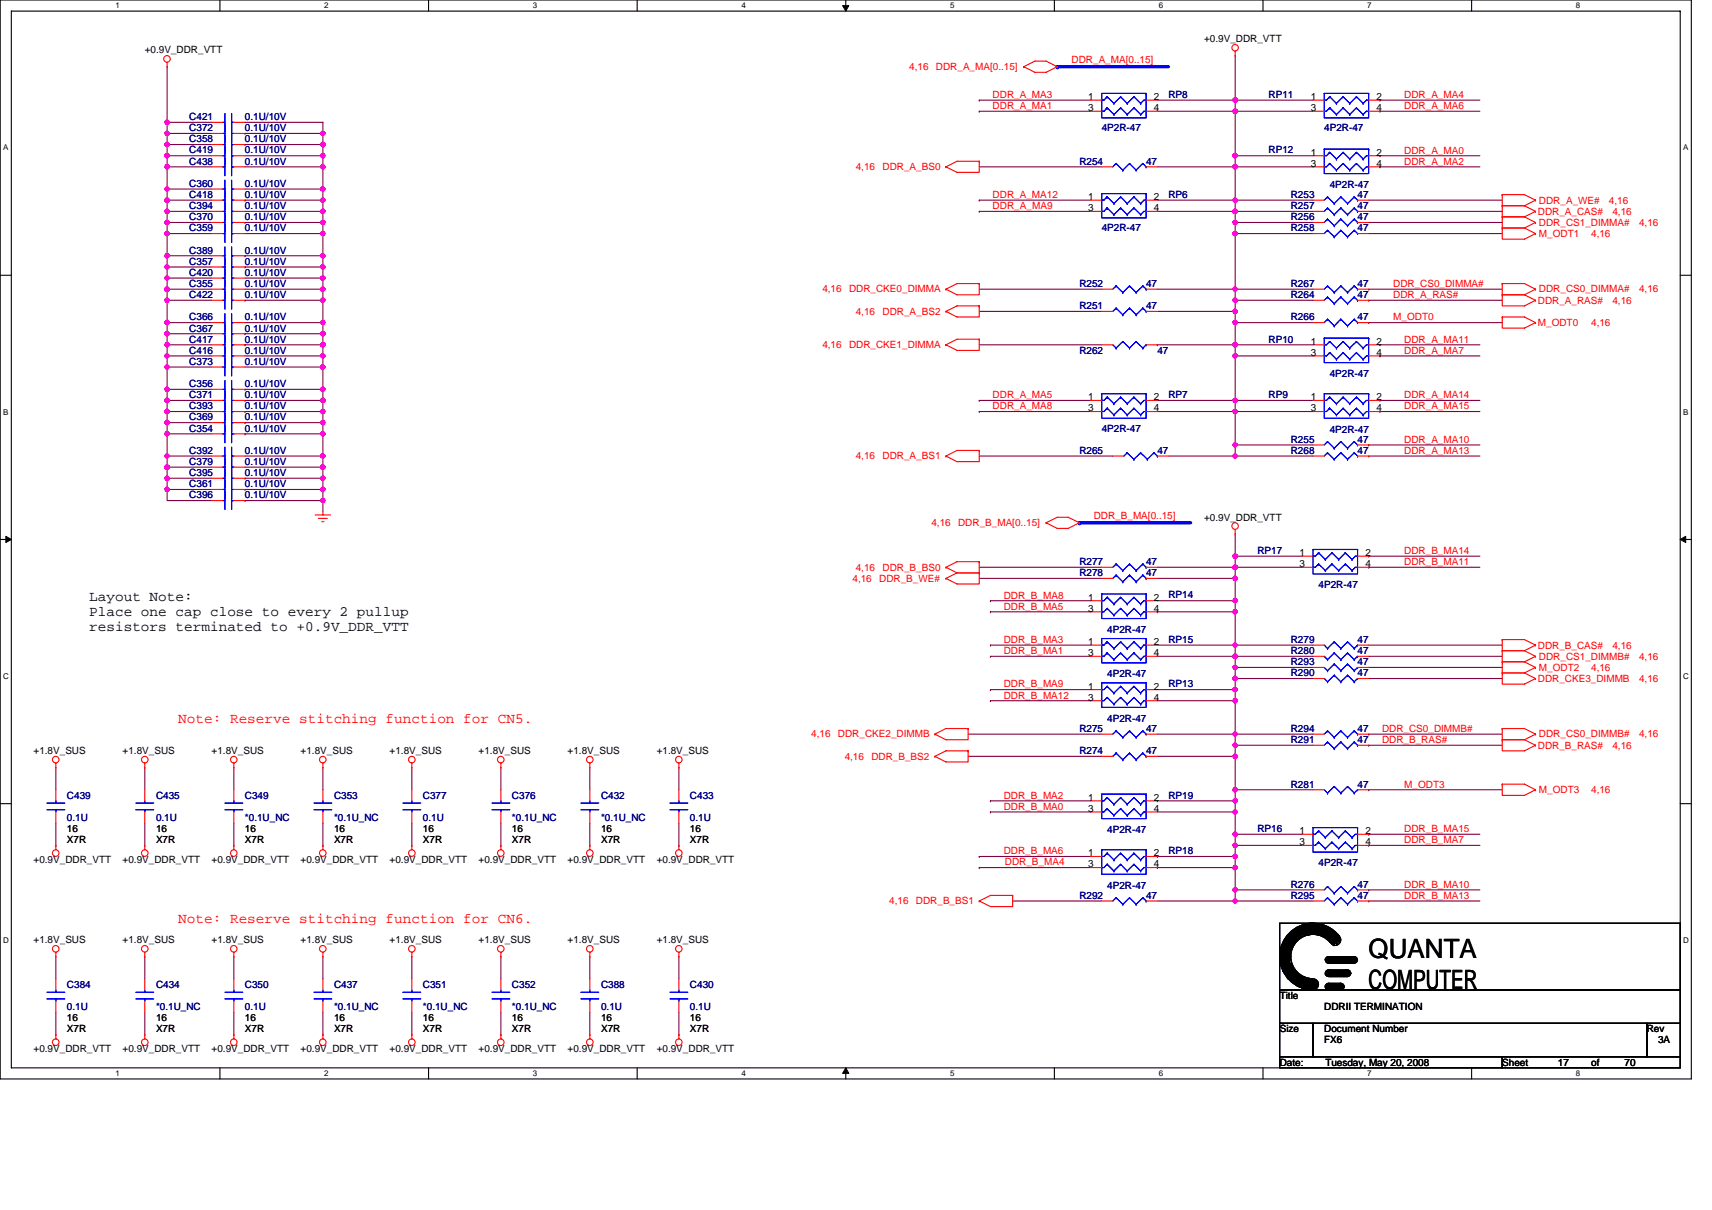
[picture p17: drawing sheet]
<svg xmlns="http://www.w3.org/2000/svg" width="297mm" height="210mm" viewBox="0 0 297 210" stroke-linecap="round" stroke-linejoin="round" font-family="sans-serif">
<defs><g id="words">
<g font-size="4.6">
<text x="237.5" y="166.3">QUANTA</text>
<text x="237.5" y="171.6">COMPUTER</text>
</g>
<g font-size="2.5">
<text x="15.5" y="104.3">Layout Note:</text>
<text x="15.5" y="106.9">Place one cap close to every 2 pullup</text>
<text x="15.5" y="109.6">resistors terminated to +0.9V_DDR_VTT</text>
</g>
<g font-size="2.5" fill="#f00">
<text x="30.9" y="125.5">Note: Reserve stitching function for CN5.</text>
<text x="30.9" y="160.3">Note: Reserve stitching function for CN6.</text>
</g>
<g font-size="1.7">
<text x="25.1" y="9.3">+0.9V_DDR_VTT</text>
<text x="208.9" y="7.3">+0.9V_DDR_VTT</text>
<text x="188.8" y="17.4">1</text>
<text x="200.2" y="17.4">2</text>
<text x="227.4" y="17.4">1</text>
<text x="238.8" y="17.4">2</text>
<text x="188.8" y="19.3">3</text>
<text x="200.2" y="19.3">4</text>
<text x="227.4" y="19.3">3</text>
<text x="238.8" y="19.3">4</text>
<text x="227.4" y="27">1</text>
<text x="227.4" y="28.9">3</text>
<text x="238.8" y="27">2</text>
<text x="238.8" y="28.9">4</text>
<text x="188.8" y="34.7">1</text>
<text x="200.2" y="34.7">2</text>
<text x="188.8" y="36.7">3</text>
<text x="200.2" y="36.7">4</text>
<text x="227.4" y="59.8">1</text>
<text x="238.8" y="59.8">2</text>
<text x="227.4" y="61.7">3</text>
<text x="238.8" y="61.7">4</text>
<text x="188.8" y="69.5">1</text>
<text x="188.8" y="71.4">3</text>
<text x="200.2" y="69.5">2</text>
<text x="200.2" y="71.4">4</text>
<text x="227.4" y="69.5">1</text>
<text x="227.4" y="71.4">3</text>
<text x="238.8" y="69.5">2</text>
<text x="238.8" y="71.4">4</text>
<text x="208.9" y="90.3">+0.9V_DDR_VTT</text>
<text x="225.5" y="96.5">1</text>
<text x="225.5" y="98.4">3</text>
<text x="236.9" y="96.5">2</text>
<text x="236.9" y="98.4">4</text>
<text x="188.8" y="104.2">1</text>
<text x="188.8" y="106.2">3</text>
<text x="200.2" y="104.2">2</text>
<text x="200.2" y="106.2">4</text>
<text x="188.8" y="111.9">1</text>
<text x="188.8" y="113.9">3</text>
<text x="200.2" y="111.9">2</text>
<text x="200.2" y="113.9">4</text>
<text x="188.8" y="119.7">1</text>
<text x="200.2" y="119.7">2</text>
<text x="188.8" y="121.6">3</text>
<text x="200.2" y="121.6">4</text>
<text x="5.8" y="130.9">+1.8V_SUS</text>
<text x="21.3" y="130.9">+1.8V_SUS</text>
<text x="36.7" y="130.9">+1.8V_SUS</text>
<text x="52.2" y="130.9">+1.8V_SUS</text>
<text x="67.6" y="130.9">+1.8V_SUS</text>
<text x="83" y="130.9">+1.8V_SUS</text>
<text x="98.5" y="130.9">+1.8V_SUS</text>
<text x="113.9" y="130.9">+1.8V_SUS</text>
<text x="188.8" y="139">1</text>
<text x="188.8" y="140.9">3</text>
<text x="200.2" y="139">2</text>
<text x="200.2" y="140.9">4</text>
<text x="5.8" y="149.8">+0.9V_DDR_VTT</text>
<text x="11.6" y="144.4">16</text>
<text x="11.6" y="146.3">X7R</text>
<text x="21.3" y="149.8">+0.9V_DDR_VTT</text>
<text x="27.1" y="144.4">16</text>
<text x="27.1" y="146.3">X7R</text>
<text x="36.7" y="149.8">+0.9V_DDR_VTT</text>
<text x="42.5" y="144.4">16</text>
<text x="42.5" y="146.3">X7R</text>
<text x="52.2" y="149.8">+0.9V_DDR_VTT</text>
<text x="58" y="144.4">16</text>
<text x="58" y="146.3">X7R</text>
<text x="67.6" y="149.8">+0.9V_DDR_VTT</text>
<text x="73.4" y="144.4">16</text>
<text x="73.4" y="146.3">X7R</text>
<text x="83" y="149.8">+0.9V_DDR_VTT</text>
<text x="88.8" y="144.4">16</text>
<text x="88.8" y="146.3">X7R</text>
<text x="98.5" y="149.8">+0.9V_DDR_VTT</text>
<text x="104.3" y="144.4">16</text>
<text x="104.3" y="146.3">X7R</text>
<text x="113.9" y="149.8">+0.9V_DDR_VTT</text>
<text x="119.7" y="144.4">16</text>
<text x="119.7" y="146.3">X7R</text>
<text x="188.8" y="148.6">1</text>
<text x="200.2" y="148.6">2</text>
<text x="225.5" y="144.8">1</text>
<text x="225.5" y="146.7">3</text>
<text x="236.9" y="144.8">2</text>
<text x="236.9" y="146.7">4</text>
<text x="188.8" y="150.5">3</text>
<text x="200.2" y="150.5">4</text>
<text x="5.8" y="163.7">+1.8V_SUS</text>
<text x="21.3" y="163.7">+1.8V_SUS</text>
<text x="36.7" y="163.7">+1.8V_SUS</text>
<text x="52.2" y="163.7">+1.8V_SUS</text>
<text x="67.6" y="163.7">+1.8V_SUS</text>
<text x="83" y="163.7">+1.8V_SUS</text>
<text x="98.5" y="163.7">+1.8V_SUS</text>
<text x="113.9" y="163.7">+1.8V_SUS</text>
<text x="222" y="173.4">Title</text>
<text x="11.6" y="177.2">16</text>
<text x="11.6" y="179.1">X7R</text>
<text x="27.1" y="177.2">16</text>
<text x="27.1" y="179.1">X7R</text>
<text x="42.5" y="177.2">16</text>
<text x="42.5" y="179.1">X7R</text>
<text x="58" y="177.2">16</text>
<text x="58" y="179.1">X7R</text>
<text x="73.4" y="177.2">16</text>
<text x="73.4" y="179.1">X7R</text>
<text x="88.8" y="177.2">16</text>
<text x="88.8" y="179.1">X7R</text>
<text x="104.3" y="177.2">16</text>
<text x="104.3" y="179.1">X7R</text>
<text x="119.7" y="177.2">16</text>
<text x="119.7" y="179.1">X7R</text>
<text x="222" y="179.1">Size</text>
<text x="229.8" y="179.1">Document Number</text>
<text x="229.8" y="175.3">DDRII TERMINATION</text>
<text x="285.7" y="179.1">Rev</text>
<text x="5.8" y="182.6">+0.9V_DDR_VTT</text>
<text x="21.3" y="182.6">+0.9V_DDR_VTT</text>
<text x="36.7" y="182.6">+0.9V_DDR_VTT</text>
<text x="52.2" y="182.6">+0.9V_DDR_VTT</text>
<text x="67.6" y="182.6">+0.9V_DDR_VTT</text>
<text x="83" y="182.6">+0.9V_DDR_VTT</text>
<text x="98.5" y="182.6">+0.9V_DDR_VTT</text>
<text x="113.9" y="182.6">+0.9V_DDR_VTT</text>
<text x="222" y="184.9">Date:</text>
<text x="229.8" y="181.1">FX6</text>
<text x="230" y="184.9">Tuesday, May 20, 2008</text>
<text x="260.6" y="184.9">Sheet</text>
<text x="270.3" y="184.9">17</text>
<text x="276.1" y="184.9">of</text>
<text x="281.9" y="184.9">70</text>
<text x="287.7" y="181.1">3A</text>
</g>
<g font-size="1.7" fill="#f00">
<text x="185.9" y="11">DDR_A_MA[0..15]</text>
<text x="157.8" y="12.1">4,16</text>
<text x="162.4" y="12.1">DDR_A_MA[0..15]</text>
<text x="172.2" y="17">DDR_A_MA3</text>
<text x="243.6" y="17">DDR_A_MA4</text>
<text x="172.2" y="18.9">DDR_A_MA1</text>
<text x="243.6" y="18.9">DDR_A_MA6</text>
<text x="148.5" y="29.5">4,16</text>
<text x="153.1" y="29.5">DDR_A_BS0</text>
<text x="243.6" y="28.6">DDR_A_MA2</text>
<text x="243.6" y="26.6">DDR_A_MA0</text>
<text x="172.2" y="34.4">DDR_A_MA12</text>
<text x="267" y="35.3">DDR_A_WE#</text>
<text x="279.2" y="35.3">4,16</text>
<text x="172.2" y="36.3">DDR_A_MA9</text>
<text x="266.8" y="37.3">DDR_A_CAS#</text>
<text x="267" y="39.2">DDR_CS1_DIMMA#</text>
<text x="267" y="41.1">M_ODT1</text>
<text x="276.1" y="41.1">4,16</text>
<text x="279.8" y="37.3">4,16</text>
<text x="284.4" y="39.2">4,16</text>
<text x="142.7" y="50.8">4,16</text>
<text x="147.3" y="50.8">DDR_CKE0_DIMMA</text>
<text x="241.7" y="49.8">DDR_CS0_DIMMA#</text>
<text x="241.7" y="51.7">DDR_A_RAS#</text>
<text x="266.8" y="52.7">DDR_A_RAS#</text>
<text x="267" y="50.8">DDR_CS0_DIMMA#</text>
<text x="279.8" y="52.7">4,16</text>
<text x="284.4" y="50.8">4,16</text>
<text x="148.5" y="54.6">4,16</text>
<text x="153.1" y="54.6">DDR_A_BS2</text>
<text x="241.7" y="55.6">M_ODT0</text>
<text x="243.6" y="59.5">DDR_A_MA11</text>
<text x="266.8" y="56.6">M_ODT0</text>
<text x="276.1" y="56.6">4,16</text>
<text x="142.7" y="60.4">4,16</text>
<text x="147.3" y="60.4">DDR_CKE1_DIMMA</text>
<text x="243.6" y="61.4">DDR_A_MA7</text>
<text x="172.2" y="71">DDR_A_MA8</text>
<text x="172.2" y="69.1">DDR_A_MA5</text>
<text x="243.6" y="71">DDR_A_MA15</text>
<text x="243.6" y="69.1">DDR_A_MA14</text>
<text x="243.6" y="76.8">DDR_A_MA10</text>
<text x="148.5" y="79.7">4,16</text>
<text x="153.1" y="79.7">DDR_A_BS1</text>
<text x="243.6" y="78.8">DDR_A_MA13</text>
<text x="161.6" y="91.3">4,16</text>
<text x="166.2" y="91.3">DDR_B_MA[0..15]</text>
<text x="189.8" y="90.1">DDR_B_MA[0..15]</text>
<text x="147.9" y="101">4,16</text>
<text x="148.5" y="99">4,16</text>
<text x="152.5" y="101">DDR_B_WE#</text>
<text x="153.1" y="99">DDR_B_BS0</text>
<text x="243.6" y="98.1">DDR_B_MA11</text>
<text x="243.6" y="96.1">DDR_B_MA14</text>
<text x="174.2" y="103.9">DDR_B_MA8</text>
<text x="174.2" y="105.8">DDR_B_MA5</text>
<text x="174.2" y="113.5">DDR_B_MA1</text>
<text x="174.2" y="111.6">DDR_B_MA3</text>
<text x="266.8" y="112.5">DDR_B_CAS#</text>
<text x="279.8" y="112.5">4,16</text>
<text x="174.2" y="119.3">DDR_B_MA9</text>
<text x="266.8" y="118.3">DDR_CKE3_DIMMB</text>
<text x="267" y="114.5">DDR_CS1_DIMMB#</text>
<text x="267" y="116.4">M_ODT2</text>
<text x="276.1" y="116.4">4,16</text>
<text x="284.4" y="114.5">4,16</text>
<text x="284.4" y="118.3">4,16</text>
<text x="174.2" y="121.2">DDR_B_MA12</text>
<text x="140.8" y="128">4,16</text>
<text x="145.4" y="128">DDR_CKE2_DIMMB</text>
<text x="146.6" y="131.8">4,16</text>
<text x="151.2" y="131.8">DDR_B_BS2</text>
<text x="239.8" y="127">DDR_CS0_DIMMB#</text>
<text x="239.8" y="128.9">DDR_B_RAS#</text>
<text x="266.8" y="129.9">DDR_B_RAS#</text>
<text x="267" y="128">DDR_CS0_DIMMB#</text>
<text x="279.8" y="129.9">4,16</text>
<text x="284.4" y="128">4,16</text>
<text x="243.6" y="136.7">M_ODT3</text>
<text x="267" y="137.6">M_ODT3</text>
<text x="276.1" y="137.6">4,16</text>
<text x="174.2" y="140.5">DDR_B_MA0</text>
<text x="174.2" y="138.6">DDR_B_MA2</text>
<text x="174.2" y="148.3">DDR_B_MA6</text>
<text x="243.6" y="146.3">DDR_B_MA7</text>
<text x="243.6" y="144.4">DDR_B_MA15</text>
<text x="174.3" y="150.2">DDR_B_MA4</text>
<text x="243.6" y="156">DDR_B_MA13</text>
<text x="243.6" y="154.1">DDR_B_MA10</text>
<text x="154.3" y="156.9">4,16</text>
<text x="158.9" y="156.9">DDR_B_BS1</text>
</g>
<g font-size="1.7" fill="#000080">
<text x="202.7" y="17">RP8</text>
<text x="220.1" y="17">RP11</text>
<text x="32.8" y="22.8">C372</text>
<text x="32.8" y="20.8">C421</text>
<text x="42.5" y="22.8">0.1U/10V</text>
<text x="42.5" y="20.8">0.1U/10V</text>
<text x="191.2" y="22.8">4P2R-47</text>
<text x="229.8" y="22.8">4P2R-47</text>
<text x="32.8" y="28.6">C438</text>
<text x="32.8" y="24.7">C358</text>
<text x="32.8" y="26.6">C419</text>
<text x="42.5" y="28.6">0.1U/10V</text>
<text x="42.5" y="24.7">0.1U/10V</text>
<text x="42.5" y="26.6">0.1U/10V</text>
<text x="187.3" y="28.6">R254</text>
<text x="198.9" y="28.6">47</text>
<text x="220.1" y="26.6">RP12</text>
<text x="32.8" y="34.4">C418</text>
<text x="32.8" y="32.4">C360</text>
<text x="42.5" y="34.4">0.1U/10V</text>
<text x="42.5" y="32.4">0.1U/10V</text>
<text x="202.7" y="34.4">RP6</text>
<text x="224" y="34.4">R253</text>
<text x="230.7" y="32.6">4P2R-47</text>
<text x="235.5" y="34.4">47</text>
<text x="32.8" y="38.2">C370</text>
<text x="32.8" y="40.2">C359</text>
<text x="32.8" y="36.3">C394</text>
<text x="42.5" y="38.2">0.1U/10V</text>
<text x="42.5" y="40.2">0.1U/10V</text>
<text x="42.5" y="36.3">0.1U/10V</text>
<text x="191.2" y="40.2">4P2R-47</text>
<text x="224" y="36.3">R257</text>
<text x="224" y="40.2">R258</text>
<text x="224" y="38.2">R256</text>
<text x="235.5" y="36.3">47</text>
<text x="235.5" y="40.2">47</text>
<text x="235.5" y="38.2">47</text>
<text x="32.8" y="45.9">C357</text>
<text x="32.8" y="47.9">C420</text>
<text x="32.8" y="44">C389</text>
<text x="42.5" y="45.9">0.1U/10V</text>
<text x="42.5" y="47.9">0.1U/10V</text>
<text x="42.5" y="44">0.1U/10V</text>
<text x="32.8" y="51.7">C422</text>
<text x="32.8" y="49.8">C355</text>
<text x="42.5" y="51.7">0.1U/10V</text>
<text x="42.5" y="49.8">0.1U/10V</text>
<text x="187.3" y="53.7">R251</text>
<text x="187.3" y="49.8">R252</text>
<text x="198.9" y="53.7">47</text>
<text x="198.9" y="49.8">47</text>
<text x="224" y="51.7">R264</text>
<text x="224" y="49.8">R267</text>
<text x="235.5" y="51.7">47</text>
<text x="235.5" y="49.8">47</text>
<text x="32.8" y="59.5">C417</text>
<text x="32.8" y="55.6">C366</text>
<text x="32.8" y="57.5">C367</text>
<text x="42.5" y="59.5">0.1U/10V</text>
<text x="42.5" y="55.6">0.1U/10V</text>
<text x="42.5" y="57.5">0.1U/10V</text>
<text x="220.1" y="59.5">RP10</text>
<text x="224" y="55.6">R266</text>
<text x="235.5" y="55.6">47</text>
<text x="32.8" y="63.3">C373</text>
<text x="32.8" y="61.4">C416</text>
<text x="42.5" y="63.3">0.1U/10V</text>
<text x="42.5" y="61.4">0.1U/10V</text>
<text x="187.3" y="61.4">R262</text>
<text x="200.8" y="61.4">47</text>
<text x="230.7" y="65.4">4P2R-47</text>
<text x="32.8" y="71">C393</text>
<text x="32.8" y="69.1">C371</text>
<text x="32.8" y="67.2">C356</text>
<text x="42.5" y="71">0.1U/10V</text>
<text x="42.5" y="69.1">0.1U/10V</text>
<text x="42.5" y="67.2">0.1U/10V</text>
<text x="202.7" y="69.1">RP7</text>
<text x="220.1" y="69.1">RP9</text>
<text x="32.8" y="74.9">C354</text>
<text x="32.8" y="73">C369</text>
<text x="42.5" y="74.9">0.1U/10V</text>
<text x="42.5" y="73">0.1U/10V</text>
<text x="191.2" y="74.9">4P2R-47</text>
<text x="224" y="76.8">R255</text>
<text x="230.7" y="75.1">4P2R-47</text>
<text x="235.5" y="76.8">47</text>
<text x="32.8" y="78.8">C392</text>
<text x="32.8" y="82.6">C395</text>
<text x="32.8" y="80.7">C379</text>
<text x="42.5" y="78.8">0.1U/10V</text>
<text x="42.5" y="82.6">0.1U/10V</text>
<text x="42.5" y="80.7">0.1U/10V</text>
<text x="187.3" y="78.8">R265</text>
<text x="200.8" y="78.8">47</text>
<text x="224" y="78.8">R268</text>
<text x="235.5" y="78.8">47</text>
<text x="32.8" y="84.5">C361</text>
<text x="32.8" y="86.5">C396</text>
<text x="42.5" y="84.5">0.1U/10V</text>
<text x="42.5" y="86.5">0.1U/10V</text>
<text x="187.3" y="98.1">R277</text>
<text x="187.3" y="100">R278</text>
<text x="198.9" y="98.1">47</text>
<text x="198.9" y="100">47</text>
<text x="218.2" y="96.1">RP17</text>
<text x="202.7" y="103.8">RP14</text>
<text x="228.8" y="102.1">4P2R-47</text>
<text x="192.1" y="109.8">4P2R-47</text>
<text x="202.7" y="111.6">RP15</text>
<text x="224" y="111.6">R279</text>
<text x="224" y="113.5">R280</text>
<text x="235.5" y="111.6">47</text>
<text x="235.5" y="113.5">47</text>
<text x="192.1" y="117.6">4P2R-47</text>
<text x="202.7" y="119.3">RP13</text>
<text x="224" y="115.4">R293</text>
<text x="224" y="117.4">R290</text>
<text x="235.5" y="115.4">47</text>
<text x="235.5" y="117.4">47</text>
<text x="192.1" y="125.3">4P2R-47</text>
<text x="187.3" y="127">R275</text>
<text x="187.3" y="130.9">R274</text>
<text x="198.9" y="127">47</text>
<text x="198.9" y="130.9">47</text>
<text x="224" y="127">R294</text>
<text x="224" y="128.9">R291</text>
<text x="235.5" y="127">47</text>
<text x="235.5" y="128.9">47</text>
<text x="224" y="136.7">R281</text>
<text x="235.5" y="136.7">47</text>
<text x="11.6" y="138.6">C439</text>
<text x="11.6" y="142.5">0.1U</text>
<text x="27.1" y="138.6">C435</text>
<text x="27.1" y="142.5">0.1U</text>
<text x="42.5" y="138.6">C349</text>
<text x="42.5" y="142.5">*0.1U_NC</text>
<text x="58" y="138.6">C353</text>
<text x="58" y="142.5">*0.1U_NC</text>
<text x="73.4" y="138.6">C377</text>
<text x="73.4" y="142.5">0.1U</text>
<text x="88.8" y="138.6">C376</text>
<text x="88.8" y="142.5">*0.1U_NC</text>
<text x="104.3" y="138.6">C432</text>
<text x="104.3" y="142.5">*0.1U_NC</text>
<text x="119.7" y="138.6">C433</text>
<text x="119.7" y="142.5">0.1U</text>
<text x="202.7" y="138.6">RP19</text>
<text x="192.1" y="144.6">4P2R-47</text>
<text x="202.7" y="148.3">RP18</text>
<text x="218.2" y="144.4">RP16</text>
<text x="187.3" y="156">R292</text>
<text x="192.1" y="154.2">4P2R-47</text>
<text x="198.9" y="156">47</text>
<text x="224" y="156">R295</text>
<text x="224" y="154.1">R276</text>
<text x="228.8" y="150.4">4P2R-47</text>
<text x="235.5" y="156">47</text>
<text x="235.5" y="154.1">47</text>
<text x="11.6" y="171.4">C384</text>
<text x="27.1" y="171.4">C434</text>
<text x="42.5" y="171.4">C350</text>
<text x="58" y="171.4">C437</text>
<text x="73.4" y="171.4">C351</text>
<text x="88.8" y="171.4">C352</text>
<text x="104.3" y="171.4">C388</text>
<text x="119.7" y="171.4">C430</text>
<text x="11.6" y="175.3">0.1U</text>
<text x="27.1" y="175.3">*0.1U_NC</text>
<text x="42.5" y="175.3">0.1U</text>
<text x="58" y="175.3">*0.1U_NC</text>
<text x="73.4" y="175.3">*0.1U_NC</text>
<text x="88.8" y="175.3">*0.1U_NC</text>
<text x="104.3" y="175.3">0.1U</text>
<text x="119.7" y="175.3">0.1U</text>
</g>
<g font-size="1.4">
<text x="20.1" y="1.5">1</text>
<text x="56.3" y="1.5">2</text>
<text x="92.5" y="1.5">3</text>
<text x="128.6" y="1.5">4</text>
<text x="164.8" y="1.5">5</text>
<text x="201" y="1.5">6</text>
<text x="237.2" y="1.5">7</text>
<text x="273.4" y="1.5">8</text>
<text x=".5" y="26.1">A</text>
<text x="292" y="26.1">A</text>
<text x=".5" y="71.9">B</text>
<text x="292" y="71.9">B</text>
<text x=".5" y="117.8">C</text>
<text x="292" y="117.8">C</text>
<text x=".5" y="163.6">D</text>
<text x="292" y="163.6">D</text>
<text x="20.1" y="186.8">1</text>
<text x="56.3" y="186.8">2</text>
<text x="92.5" y="186.8">3</text>
<text x="128.6" y="186.8">4</text>
<text x="164.8" y="186.8">5</text>
<text x="201" y="186.8">6</text>
<text x="237.2" y="186.8">7</text>
<text x="273.4" y="186.8">8</text>
</g>
</g></defs>
<path d="M0 0h293.5v187.2h-293.5zM2 1.9h289.5v183.4h-289.5z" fill="none" stroke="#000" stroke-width=".19"/>
<g fill="#fff">
<path d="M20.1 .2h.7v1.6h-.7z"/>
<path d="M20.1 185.5h.7v1.6h-.7z"/>
</g>
<path d="M38.2 0v1.9M38.2 185.3v1.9" fill="none" stroke="#000" stroke-width=".19"/>
<g fill="#fff">
<path d="M56.3 .2h.7v1.6h-.7z"/>
<path d="M56.3 185.5h.7v1.6h-.7z"/>
</g>
<path d="M74.4 0v1.9M74.4 185.3v1.9" fill="none" stroke="#000" stroke-width=".19"/>
<g fill="#fff">
<path d="M92.5 .2h.7v1.6h-.7z"/>
<path d="M92.5 185.5h.7v1.6h-.7z"/>
</g>
<path d="M110.6 0v1.9M110.6 185.3v1.9" fill="none" stroke="#000" stroke-width=".19"/>
<g fill="#fff">
<path d="M128.6 .2h.8v1.6h-.8z"/>
<path d="M128.6 185.5h.8v1.6h-.8z"/>
</g>
<path d="M146.7 0v1.9M146.7 185.3v1.9" fill="none" stroke="#000" stroke-width=".19"/>
<path d="M146.2 1h1.1l-.6 .9zM146.7 185.3l.6 1h-1.1z" fill="#000" stroke="#000" stroke-width=".17"/>
<g fill="#fff">
<path d="M164.8 .2h.8v1.6h-.8z"/>
<path d="M164.8 185.5h.8v1.6h-.8z"/>
</g>
<path d="M182.9 0v1.9M182.9 185.3v1.9" fill="none" stroke="#000" stroke-width=".19"/>
<g fill="#fff">
<path d="M201 .2h.8v1.6h-.8z"/>
<path d="M201 185.5h.8v1.6h-.8z"/>
</g>
<path d="M219.1 0v1.9M219.1 185.3v1.9" fill="none" stroke="#000" stroke-width=".19"/>
<g fill="#fff">
<path d="M237.2 .2h.8v1.6h-.8z"/>
<path d="M237.2 185.5h.8v1.6h-.8z"/>
</g>
<path d="M255.3 0v1.9M255.3 185.3v1.9" fill="none" stroke="#000" stroke-width=".19"/>
<g fill="#fff">
<path d="M273.4 .2h.8v1.6h-.8z"/>
<path d="M273.4 185.5h.8v1.6h-.8z"/>
<path d="M.5 24.8h.9v1.6h-.9z"/>
<path d="M292 24.8h.9v1.6h-.9z"/>
<path d="M.5 70.7h.9v1.5h-.9z"/>
<path d="M292 70.7h.9v1.5h-.9z"/>
</g>
<path d="M0 47.8h2M291.5 47.8h2" fill="none" stroke="#000" stroke-width=".19"/>
<g fill="#fff">
<path d="M.5 116.5h1v1.6h-1z"/>
<path d="M292 116.5h1v1.6h-1z"/>
</g>
<path d="M0 93.6h2M291.5 93.6h2" fill="none" stroke="#000" stroke-width=".19"/>
<path d="M1 93.1l1 .5-1 .5zM291.5 93.6l1-.5v1z" fill="#000" stroke="#000" stroke-width=".17"/>
<g fill="#fff">
<path d="M.5 162.4h1v1.5h-1z"/>
<path d="M292 162.4h1v1.5h-1z"/>
</g>
<g fill="none" stroke="#000" stroke-width=".19">
<path d="M0 139.5h2M291.5 139.5h2M222 160.2h69.5v11.6h-69.5zM222 171.8h69.5v5.8h-69.5zM222 177.6h5.8v5.8h-5.8zM222.2 164.7v2.7l.2 .5v-3.8l.2-.4v4.8l.2 .2v-5.4l.2-.4v6.2l.2 .2v-6.6l.2-.2v7.4M223.6 169.9v-7.6l.2-.1v7.9h.2v-2.9l.2 .4v2.7l.1 .2v-2.6l.2 .4v2.3l.2 .2v-2.3l.2 .2v2.3h.2v-2.1l.2 .2v2.1h.2v-1.9l.2 .2v1.7l.2 .2v-1.9l.2 .2v1.7h.2v-1.5M224 161.8v3.2l.2-.5v-2.7l.1-.2v2.5l.2-.2v-2.5l.2-.2v2.3l.2-.2v-2.3h.2v2.1l.2-.2v-1.9l.2-.2v1.9l.2-.2v-1.7l.2-.2v1.9M226.3 161.6l1.4-.2a4.6 4.6 0 0 1 4.2 2.5M226.3 161.4a4.8 4.8 0 0 1 5.8 2.5M226.3 161.2l1.4-.2a5 5 0 0 1 4.5 2.5M226.3 161l1.4-.2a5.2 5.2 0 0 1 4.7 2.7"/>
<path d="M226.3 160.7l1.4-.3a5.6 5.6 0 0 1 4.9 2.7M226.3 169.7v.2h.2v1.5h.2v-1.5h.2v1.7h-.4l.6-1.7M226.3 160.4v1.9l-.2-.1v-1.6zM226.3 162.2l1.4-.3a4 4 0 0 1 3.7 2.2M226.3 162l1.4-.2a4.3 4.3 0 0 1 3.9 2.3M226.3 161.8l1.4-.2a4.4 4.4 0 0 1 3.9 2.1M226.5 160.8l1.2-.2a5.4 5.4 0 0 1 4.8 2.7M226.5 160.6v1.6M227.1 169.9h.1M227.1 169.9v1.7l.1-.2v-1.5l.2 .4v1.3h.2v-1.5h.2v1.5h.2v-1.5h.2v1.5l.2-.2v-1.1l.2 .2v.7M227.8 160.2h-.1a5.8 5.8 0 0 1 4.6 2.2M227.8 160.2a5.8 5.8 0 0 0-5.8 5.8 5.8 5.8 0 0 0 5.8 5.8"/>
<path d="M227.8 162.2a3.8 3.8 0 0 1 3 1.4M227.8 162.2a3.8 3.8 0 0 0-3.8 3.8 3.8 3.8 0 0 0 3.8 3.8M227.8 160.2l-1.8 .3M227.8 162.2l-1.4 .1M227.8 177.6h57.9v5.8h-57.9zM230.1 166.2h5.2v.2h-5.3v.2h5.5l-.2 .2h-5.2l.2 .2h5M230.1 168.5h4.1v.2h-4.1l-.1 .2h4.4l-.2 .2h-4.2l.3 .2h3.7M230.1 170.8h2.9v.2h-3v.2h3.2l-.2 .2h-3l.3 .2h2.7M230.5 170.6h2.1M230.5 171.8h2.1M230.5 169.5h3.3M230.5 168.3h3.3"/>
<path d="M230.5 167.2h4.5M230.5 166h4.5M285.7 177.6h5.8v5.8h-5.8zM222 183.4h38.6v1.9h-38.6zM260.6 183.4h30.9v1.9h-30.9z"/>
<circle cx="227.8" cy="170.8" r=".96"/>
<circle cx="230.5" cy="166.6" r=".57"/>
<circle cx="230.5" cy="171.2" r=".57"/>
<circle cx="230.5" cy="168.9" r=".57"/>
<circle cx="231.7" cy="163.1" r=".95"/>
<circle cx="232.6" cy="171.2" r=".57"/>
<circle cx="233.8" cy="168.9" r=".57"/>
<circle cx="234.9" cy="166.6" r=".57"/>
</g>
<g fill="none" stroke="#800040" stroke-width=".19">
<path d="M29 11.6v9.6M169.9 17.4h.1M169.9 19.3h.1M169.9 17.4h19.3M169.9 19.3h19.3M200.8 19.3h13.5M200.8 17.4h13.5M214.3 17.4h.1M214.3 19.3h.1M214.3 9.7v7.7M214.3 17.4v44.4M214.3 17.4h13.5"/>
<path d="M214.3 19.3h13.5M239.4 17.4h.1M239.4 19.3h.1M239.4 17.4h17.4M239.4 19.3h17.4M29 25.1v1.9h7.7M29 25.1h.1M29 23.2h.1M29 21.2v2h7.7M29 21.2h.1M29 29v3.8h7.7M29 29h.1"/>
<path d="M29 36.7h7.7M29 34.7h7.7M29 34.7h.1M29 36.7h.1M29 38.6h7.7M29 21.2h7.7M29 32.8h.1M29 38.6h.1M29 27v2h7.7M29 27h.1M29 25.1h7.7M29 23.2v1.9"/>
<path d="M29 32.8v7.7M42.5 27h13.5M42.5 25.1h.1M42.5 23.2h.1M42.5 32.8h13.5M42.5 36.7h13.5M42.5 34.7h.1M42.5 38.6h.1M42.5 21.2h13.5v2M42.5 29h13.5M42.5 34.7h13.5M42.5 25.1h13.5"/>
<path d="M42.5 23.2h13.5M42.5 38.6h13.5M56 32.8h.1M56 38.6v1.9M56 34.7v2M56 27h.1M56 23.2v1.9M56 29h.1M56 36.7h.1M56 25.1h.1M56 25.1v9.6M56 36.7v1.9"/>
<path d="M169.9 34.7h.1M169.9 36.7h.1M169.9 29h21.3M169.9 34.7h19.3M169.9 36.7h19.3M200.8 29h13.5M200.8 36.7h13.5M200.8 34.7h13.5M214.3 36.7h.1M214.3 34.7h.1M214.3 38.6h.1M214.3 36.7h13.5"/>
<path d="M214.3 38.6h13.5M214.3 34.7h13.5M214.3 29h.1M214.3 27h.1M214.3 29h13.5M214.3 27h13.5M237.5 38.6h23.1M237.5 34.7h23.1M237.5 36.7h23.1M239.4 29h.1M239.4 27h.1M239.4 29h17.4"/>
<path d="M239.4 27h17.4M29 40.5v3.9M29 44.4h.1M29 56h7.7M29 59.8h7.7M29 57.9h7.7M29 46.3h.1M29 56h.1M29 57.9h.1M29 59.8h.1M29 48.3h7.7M29 40.5h.1"/>
<path d="M29 48.3h.1M29 44.4h7.7M29 50.2h7.7M29 52.1h7.7M29 46.3h7.7M29 52.1h.1M29 50.2h.1M29 44.4v25.1M29 40.5h7.7M42.5 57.9h.1M42.5 56h13.5M42.5 59.8h.1"/>
<path d="M42.5 40.5h13.5M42.5 44.4h.1M42.5 46.3h.1M42.5 52.1h.1M42.5 50.2h13.5M42.5 48.3h13.5M42.5 59.8h13.5M42.5 52.1h13.5M42.5 57.9h13.5M42.5 44.4h13.5M42.5 46.3h13.5M56 59.8h.1"/>
<path d="M56 56h.1M56 46.3v2M56 48.3h.1M56 57.9v1.9M56 44.4v1.9M56 52.1v3.9M56 40.5h.1M56 50.2h.1M56 40.5v3.9M56 48.3v3.8M56 56v1.9M56 59.8v9.7"/>
<path d="M169.9 50.2h21.3M169.9 54h21.3M169.9 59.8h21.3M200.8 59.8h.1M200.8 50.2h13.5M200.8 54h13.5M200.8 59.8h27M214.3 52.1h13.5M214.3 52.1h.1M214.3 50.2h.1M214.3 50.2h13.5M214.3 56h13.5"/>
<path d="M214.3 40.5h13.5M214.3 56h.1M214.3 59.8h.1M214.3 40.5h.1M237.5 56h.1M237.5 50.2h.1M237.5 52.1h.1M237.5 40.5h23.1M237.5 56h23.1M237.5 50.2h23.1M237.5 52.1h23.1M239.4 59.8h.1"/>
<path d="M239.4 59.8h17.4M29 63.7h7.7M29 61.8h7.7M29 69.5h.1M29 67.6h.1M29 61.8h.1M29 71.4h.1M29 75.3h7.7M29 73.3h.1M29 79.1h7.7M29 69.5v1.9M29 73.3v2"/>
<path d="M29 79.1h.1M29 75.3h.1M29 63.7h.1M29 71.4h7.7M29 69.5h7.7M29 71.4v1.9M29 75.3v9.6M29 67.6h7.7M29 73.3h7.7M42.5 61.8h13.5M42.5 69.5h.1M42.5 67.6h.1"/>
<path d="M42.5 63.7h13.5M42.5 79.1h13.5M42.5 73.3h.1M42.5 71.4h.1M42.5 75.3h.1M42.5 71.4h13.5M42.5 69.5h13.5M42.5 67.6h13.5M42.5 73.3h13.5M42.5 75.3h13.5M56 67.6h.1M56 79.1h.1"/>
<path d="M56 73.3v2M56 69.5v1.9M56 71.4v1.9M56 75.3v3.8M56 63.7h.1M56 61.8h.1M56 79.1v3.9M169.9 79.1h23.2M169.9 71.4h.1M169.9 69.5h.1M169.9 71.4h19.3M169.9 69.5h19.3"/>
<path d="M200.8 71.4h13.5M200.8 69.5h13.5M202.7 79.1h11.6M214.3 69.5h.1M214.3 79.1h.1M214.3 77.2h.1M214.3 61.8v7.7M214.3 71.4v5.8M214.3 77.2h13.5M214.3 71.4h13.5M214.3 61.8h.1M214.3 69.5v1.9"/>
<path d="M214.3 77.2v1.9M214.3 79.1h13.5M214.3 69.5h13.5M214.3 61.8h13.5M237.5 79.1h.1M237.5 77.2h.1M237.5 79.1h19.3M237.5 77.2h19.3M239.4 71.4h.1M239.4 69.5h.1M239.4 61.8h.1M239.4 71.4h17.4"/>
<path d="M239.4 69.5h17.4M239.4 61.8h17.4M29 83h.1M29 84.9h.1M29 84.9v2h7.7M29 83h7.7M29 81.1h7.7M29 81.1h.1M29 84.9h7.7M42.5 84.9h.1M42.5 86.9h.1M42.5 83h.1"/>
<path d="M42.5 81.1h13.5M42.5 84.9h13.5M42.5 86.9h13.5M42.5 83h13.5M56 86.9v1.9M56 83v1.9M56 84.9v2M56 81.1h.1M169.9 98.4h21.3M200.8 98.4h13.5M214.3 96.5h.1M214.3 92.6v3.9"/>
<path d="M214.3 98.4h.1M214.3 96.5v42.5M214.3 98.4h11.6M214.3 96.5h11.6M237.5 98.4h.1M237.5 96.5h.1M237.5 98.4h19.3M237.5 96.5h19.3M169.9 100.4h21.3M171.8 113.9h.1M171.8 104.2h.1M171.8 106.2h.1"/>
<path d="M171.8 112h.1M171.8 119.7h.1M171.8 113.9h17.4M171.8 104.2h17.4M171.8 106.2h17.4M171.8 112h17.4M171.8 119.7h17.4M200.8 100.4h13.5M200.8 104.2h13.5M200.8 106.2h.1M200.8 112h13.5M200.8 113.9h13.5"/>
<path d="M200.8 119.7h13.5M200.8 106.2h13.5M214.3 113.9h.1M214.3 112h.1M214.3 115.8h.1M214.3 113.9h13.5M214.3 115.8h13.5M214.3 117.8h13.5M214.3 112h13.5M214.3 106.2h.1M214.3 100.4h.1M214.3 117.8h.1"/>
<path d="M214.3 119.7h.1M214.3 104.2h.1M237.5 115.8h23.1M237.5 117.8h23.1M237.5 112h23.1M237.5 113.9h23.1M9.7 133.2v3.9M25.1 133.2v3.9M40.6 133.2v3.9M56 133.2v3.9M71.5 133.2v3.9M86.9 133.2v3.9"/>
<path d="M102.3 133.2v3.9M117.8 133.2v3.9M168 127.4h23.2M168 131.3h23.2M171.8 139h.1M171.8 121.6h.1M171.8 139h17.4M171.8 121.6h17.4M200.8 139h.1M200.8 127.4h13.5M200.8 131.3h13.5M200.8 121.6h13.5"/>
<path d="M200.8 139h13.5M214.3 129.3h13.5M214.3 139v1.9M214.3 131.3h.1M214.3 129.3h.1M214.3 127.4h.1M214.3 127.4h13.5M214.3 137.1h13.5M214.3 121.6h.1M214.3 137.1h.1M237.5 137.1h.1M237.5 127.4h.1"/>
<path d="M237.5 129.3h.1M237.5 137.1h23.1M237.5 127.4h23.1M237.5 129.3h23.1M9.7 142.9v3.8M25.1 142.9v3.8M40.6 142.9v3.8M56 142.9v3.8M71.5 142.9v3.8M86.9 142.9v3.8M102.3 142.9v3.8M117.8 142.9v3.8"/>
<path d="M169.9 150.6h.1M169.9 148.6h.1M169.9 148.6h19.3M169.9 150.6h19.3M171.8 140.9h.1M171.8 140.9h17.4M175.7 156.4h15.5M200.8 156.4h13.5M200.8 140.9h13.5M200.8 148.6h.1M200.8 150.6h.1M200.8 148.6h13.5"/>
<path d="M200.8 150.6h13.5M214.3 156.4h.1M214.3 154.4h.1M214.3 146.7v3.9M214.3 146.7h.1M214.3 150.6v3.8M214.3 144.8v1.9h11.6M214.3 144.8h.1M214.3 140.9v3.9h11.6M214.3 140.9h.1M214.3 154.4v2M214.3 156.4h13.5"/>
<path d="M214.3 154.4h13.5M237.5 156.4h.1M237.5 154.4h.1M237.5 146.7h.1M237.5 144.8h.1M237.5 156.4h19.3M237.5 154.4h19.3M237.5 146.7h19.3M237.5 144.8h19.3M9.7 175.7v3.8M9.7 166v3.9M25.1 175.7v3.8"/>
<path d="M25.1 166v3.9M40.6 175.7v3.8M40.6 166v3.9M56 175.7v3.8M56 166v3.9M71.5 175.7v3.8M71.5 166v3.9M86.9 175.7v3.8M86.9 166v3.9M102.3 175.7v3.8M102.3 166v3.9M117.8 175.7v3.8"/>
<path d="M117.8 166v3.9"/>
</g>
<g fill="#f0f" stroke="#f0f" stroke-width=".19">
<circle cx="214.3" cy="71.4" r=".37"/>
<circle cx="214.3" cy="79.1" r=".37"/>
<circle cx="214.3" cy="59.8" r=".37"/>
<circle cx="214.3" cy="52.1" r=".37"/>
<circle cx="214.3" cy="50.2" r=".37"/>
<circle cx="214.3" cy="77.2" r=".37"/>
<circle cx="214.3" cy="36.7" r=".38"/>
<circle cx="214.3" cy="40.5" r=".37"/>
<circle cx="214.3" cy="38.6" r=".37"/>
<circle cx="214.3" cy="17.4" r=".38"/>
<circle cx="214.3" cy="54" r=".38"/>
<circle cx="214.3" cy="34.7" r=".38"/>
<circle cx="214.3" cy="28.9" r=".37"/>
<circle cx="214.3" cy="19.3" r=".37"/>
<circle cx="214.3" cy="27" r=".38"/>
<circle cx="214.3" cy="139" r=".37"/>
<circle cx="214.3" cy="156.3" r=".37"/>
<circle cx="214.3" cy="131.3" r=".38"/>
<circle cx="214.3" cy="129.3" r=".37"/>
<circle cx="214.3" cy="127.4" r=".37"/>
<circle cx="214.3" cy="98.4" r=".37"/>
<circle cx="214.3" cy="96.5" r=".37"/>
<circle cx="214.3" cy="113.9" r=".38"/>
<circle cx="214.3" cy="117.7" r=".37"/>
<circle cx="214.3" cy="115.8" r=".37"/>
<circle cx="214.3" cy="111.9" r=".38"/>
<circle cx="214.3" cy="121.6" r=".38"/>
<circle cx="214.3" cy="137" r=".37"/>
<circle cx="56" cy="25.1" r=".38"/>
<circle cx="29" cy="25.1" r=".38"/>
<circle cx="29" cy="23.1" r=".38"/>
<circle cx="56" cy="23.1" r=".38"/>
<circle cx="29" cy="21.2" r=".38"/>
<circle cx="56" cy="32.8" r=".38"/>
<circle cx="29" cy="28.9" r=".38"/>
<circle cx="56" cy="84.9" r=".38"/>
<circle cx="29" cy="83" r=".38"/>
<circle cx="56" cy="86.9" r=".38"/>
<circle cx="29" cy="84.9" r=".38"/>
<circle cx="56" cy="69.5" r=".38"/>
<circle cx="56" cy="57.9" r=".38"/>
<circle cx="56" cy="67.6" r=".38"/>
<circle cx="56" cy="59.8" r=".38"/>
<circle cx="56" cy="56" r=".38"/>
<circle cx="56" cy="81.1" r=".38"/>
<circle cx="56" cy="79.1" r=".38"/>
<circle cx="56" cy="83" r=".38"/>
<circle cx="56" cy="73.3" r=".38"/>
<circle cx="56" cy="71.4" r=".38"/>
<circle cx="56" cy="75.3" r=".38"/>
<circle cx="29" cy="44.4" r=".38"/>
<circle cx="29" cy="69.5" r=".38"/>
<circle cx="29" cy="67.6" r=".38"/>
<circle cx="29" cy="46.3" r=".38"/>
<circle cx="29" cy="57.9" r=".38"/>
<circle cx="29" cy="56" r=".38"/>
<circle cx="56" cy="48.2" r=".38"/>
<circle cx="29" cy="59.8" r=".38"/>
<circle cx="29" cy="61.8" r=".38"/>
<circle cx="29" cy="71.4" r=".38"/>
<circle cx="29" cy="73.3" r=".38"/>
<circle cx="56" cy="44.4" r=".38"/>
<circle cx="56" cy="46.3" r=".38"/>
<circle cx="56" cy="34.7" r=".38"/>
<circle cx="56" cy="38.6" r=".38"/>
<circle cx="56" cy="52.1" r=".38"/>
<circle cx="29" cy="40.5" r=".38"/>
<circle cx="29" cy="50.2" r=".38"/>
<circle cx="29" cy="48.2" r=".38"/>
<circle cx="29" cy="34.7" r=".38"/>
<circle cx="29" cy="36.7" r=".38"/>
<circle cx="29" cy="52.1" r=".38"/>
<circle cx="29" cy="81.1" r=".38"/>
<circle cx="29" cy="79.1" r=".38"/>
<circle cx="56" cy="27" r=".38"/>
<circle cx="56" cy="28.9" r=".38"/>
<circle cx="56" cy="36.7" r=".38"/>
<circle cx="29" cy="32.8" r=".38"/>
<circle cx="29" cy="38.6" r=".38"/>
<circle cx="56" cy="40.5" r=".38"/>
<circle cx="29" cy="27" r=".38"/>
<circle cx="29" cy="75.3" r=".38"/>
<circle cx="29" cy="63.7" r=".38"/>
<circle cx="56" cy="63.7" r=".38"/>
<circle cx="56" cy="61.8" r=".38"/>
<circle cx="56" cy="50.2" r=".38"/>
<circle cx="214.3" cy="69.5" r=".37"/>
<circle cx="214.3" cy="56" r=".38"/>
<circle cx="214.3" cy="61.8" r=".37"/>
<circle cx="214.3" cy="148.6" r=".37"/>
<circle cx="214.3" cy="150.6" r=".38"/>
<circle cx="214.3" cy="146.7" r=".37"/>
<circle cx="214.3" cy="154.4" r=".37"/>
<circle cx="214.3" cy="144.8" r=".37"/>
<circle cx="214.3" cy="140.9" r=".38"/>
<circle cx="214.3" cy="100.4" r=".37"/>
<circle cx="214.3" cy="106.2" r=".37"/>
<circle cx="214.3" cy="119.7" r=".37"/>
<circle cx="214.3" cy="104.2" r=".38"/>
</g>
<path d="M183.4 11.6h.1M183.4 11.6h19.3M187.3 90.7h.1M187.3 90.7h19.3" fill="none" stroke="#00f" stroke-width=".57"/>
<g fill="none" stroke="#f00" stroke-width=".19">
<path d="M29 11.6h.1M29 10.8v.8M177.6 11.6l2-1h1.9l1.9 1M177.6 11.6h.1M177.6 11.6l2 1h1.9l1.9-1M183.4 11.6h.1M189.2 17.4h2M189.2 19.3h2M198.9 17.4h1.9M198.9 19.3h1.9M214.3 9.7h.1M214.3 8.9v.8"/>
<path d="M227.8 17.4h2M227.8 19.3h2M237.5 17.4h1.9M237.5 19.3h1.9M36.7 23.2h1.9M36.7 34.7h1.9M36.7 36.7h1.9M36.7 29h1.9M36.7 32.8h1.9M36.7 38.6h1.9M36.7 21.2h1.9M36.7 25.1h1.9"/>
<path d="M36.7 27h1.9M40.6 23.2h1.9M40.6 34.7h1.9M40.6 36.7h1.9M40.6 29h1.9M40.6 32.8h1.9M40.6 38.6h1.9M40.6 21.2h1.9M40.6 25.1h1.9M40.6 27h1.9M164.1 29h.1M169.9 28h-3.9l-1.9 1"/>
<path d="M169.9 28v1.9h-3.9l-1.9-.9M169.9 28h.1M189.2 34.7h2M189.2 36.7h2M191.2 29h1.9M198.9 34.7h1.9M198.9 36.7h1.9M198.9 29h1.9M227.8 34.7h2M227.8 36.7h2M227.8 29h2M227.8 38.6h2"/>
<path d="M227.8 27h2M235.5 34.7h2M235.5 36.7h2M235.5 38.6h2M237.5 29h1.9M237.5 27h1.9M260.6 37.6h3.9M260.6 37.6v2h3.9M260.6 37.6h.1M260.6 35.7h3.9M260.6 35.7v1.9h3.9M260.6 35.7h.1"/>
<path d="M260.6 33.8h3.9l1.9 .9M260.6 33.8v1.9h3.9M260.6 33.8h.1M260.6 39.6h3.9M260.6 39.6v1.9h3.9l1.9-1M260.6 39.6h.1M264.5 37.6l1.9 1M264.5 35.7l1.9 1M264.5 39.6l1.9 .9M266.4 38.6h.1M266.4 36.7h.1M266.4 34.7h.1"/>
<path d="M266.4 38.6l-1.9 1M266.4 36.7l-1.9 .9M266.4 34.7l-1.9 1M36.7 52.1h1.9M36.7 59.8h1.9M36.7 46.3h1.9M36.7 56h1.9M36.7 50.2h1.9M36.7 40.5h1.9M36.7 48.3h1.9M36.7 44.4h1.9M36.7 57.9h1.9"/>
<path d="M40.6 52.1h1.9M40.6 59.8h1.9M40.6 46.3h1.9M40.6 56h1.9M40.6 50.2h1.9M40.6 40.5h1.9M40.6 48.3h1.9M40.6 44.4h1.9M40.6 57.9h1.9M164.1 59.8h.1M164.1 54h.1M164.1 50.2h.1"/>
<path d="M169.9 58.9h-3.9l-1.9 .9M169.9 58.9v1.9h-3.9l-1.9-1M169.9 58.9h.1M169.9 53.1h-3.9l-1.9 .9M169.9 53.1v1.9h-3.9l-1.9-1M169.9 53.1h.1M169.9 49.2h-3.9l-1.9 1M169.9 49.2v2h-3.9l-1.9-1M169.9 49.2h.1M191.2 59.8h1.9M191.2 54h1.9M191.2 50.2h1.9"/>
<path d="M198.9 59.8h1.9M198.9 54h1.9M198.9 50.2h1.9M227.8 52.1h2M227.8 59.8h2M227.8 56h2M227.8 50.2h2M227.8 40.5h2M235.5 52.1h2M235.5 56h2M235.5 50.2h2M235.5 40.5h2"/>
<path d="M237.5 59.8h1.9M260.6 55h3.9l1.9 1M260.6 55v1.9h3.9l1.9-.9M260.6 55h.1M260.6 49.2h3.9l1.9 1M260.6 49.2v2h3.9M260.6 49.2h.1M260.6 51.2h3.9M260.6 51.2v1.9h3.9l1.9-1M260.6 51.2h.1M264.5 51.2l1.9 .9M266.4 56h.1"/>
<path d="M266.4 50.2h.1M266.4 52.1h.1M266.4 40.5h.1M266.4 50.2l-1.9 1M36.7 61.8h1.9M36.7 71.4h1.9M36.7 75.3h1.9M36.7 79.1h1.9M36.7 63.7h1.9M36.7 73.3h1.9M36.7 69.5h1.9M36.7 67.6h1.9"/>
<path d="M40.6 61.8h1.9M40.6 71.4h1.9M40.6 75.3h1.9M40.6 79.1h1.9M40.6 63.7h1.9M40.6 73.3h1.9M40.6 69.5h1.9M40.6 67.6h1.9M164.1 79.1h.1M169.9 78.2h-3.9l-1.9 .9M169.9 78.2v1.9h-3.9l-1.9-1M169.9 78.2h.1"/>
<path d="M189.2 71.4h2M189.2 69.5h2M193.1 79.1h1.9M198.9 71.4h1.9M198.9 69.5h1.9M200.8 79.1h1.9M227.8 61.8h2M227.8 71.4h2M227.8 79.1h2M227.8 69.5h2M227.8 77.2h2M235.5 79.1h2"/>
<path d="M235.5 77.2h2M237.5 61.8h1.9M237.5 71.4h1.9M237.5 69.5h1.9M36.7 83h1.9M36.7 81.1h1.9M36.7 84.9h1.9M36.7 86.9h1.9M40.6 83h1.9M40.6 81.1h1.9M40.6 84.9h1.9M40.6 86.9h1.9"/>
<path d="M54.7 89.4h2.7M55.2 90h1.6M55.8 90.5h.4M56 88.8v.6M164.1 98.4h.1M164.1 98.4l1.9 1M166 99.4h3.9M166 99.4l-1.9 1M169.9 97.5h-3.9l-1.9 .9M169.9 97.5v1.9h-3.9M169.9 97.5h.1M169.9 99.4v1.9h-3.9l-1.9-.9"/>
<path d="M169.9 99.4h.1M181.5 90.7l1.9-.9h2l1.9 .9M181.5 90.7h.1M181.5 90.7l1.9 1h2l1.9-1M187.3 90.7h.1M191.2 98.4h1.9M198.9 98.4h1.9M214.3 92.6h.1M214.3 91.9v.7M225.9 98.4h1.9M225.9 96.5h1.9M235.5 98.4h2"/>
<path d="M235.5 96.5h2M164.1 100.4h.1M189.2 112h2M189.2 113.9h2M189.2 104.2h2M189.2 106.2h2M189.2 119.7h2M191.2 100.4h1.9M198.9 112h1.9M198.9 113.9h1.9M198.9 104.2h1.9M198.9 106.2h1.9"/>
<path d="M198.9 100.4h1.9M198.9 119.7h1.9M227.8 115.8h2M227.8 112h2M227.8 113.9h2M227.8 117.8h2M235.5 115.8h2M235.5 112h2M235.5 113.9h2M235.5 117.8h2M260.6 112.9h3.9M260.6 112.9v2h3.9"/>
<path d="M260.6 112.9h.1M260.6 116.8h3.9M260.6 116.8v1.9h3.9l1.9-.9M260.6 116.8h.1M260.6 114.9h3.9M260.6 114.9v1.9h3.9M260.6 114.9h.1M260.6 111h3.9l1.9 1M260.6 111v1.9h3.9M260.6 111h.1M264.5 112.9l1.9 1M264.5 116.8l1.9 1"/>
<path d="M264.5 114.9l1.9 .9M266.4 113.9h.1M266.4 117.8h.1M266.4 115.8h.1M266.4 112h.1M266.4 113.9l-1.9 1M266.4 115.8l-1.9 1M266.4 112l-1.9 .9M9.7 133.2h.1M9.7 132.4v.8M9.7 137.1v1.9M25.1 133.2h.1"/>
<path d="M25.1 132.4v.8M25.1 137.1v1.9M40.6 133.2h.1M40.6 132.4v.8M40.6 137.1v1.9M56 133.2h.1M56 132.4v.8M56 137.1v1.9M71.5 133.2h.1M71.5 132.4v.8M71.5 137.1v1.9M86.9 133.2h.1"/>
<path d="M86.9 132.4v.8M86.9 137.1v1.9M102.3 133.2h.1M102.3 132.4v.8M102.3 137.1v1.9M117.8 133.2h.1M117.8 132.4v.8M117.8 137.1v1.9M162.2 127.4h.1M162.2 131.3h.1M168 126.4h-3.9l-1.9 1M168 126.4v2h-3.9l-1.9-1"/>
<path d="M168 126.4h.1M168 130.3h-3.9l-1.9 1M168 130.3v1.9h-3.9l-1.9-.9M168 130.3h.1M189.2 139h2M189.2 121.6h2M191.2 127.4h1.9M191.2 131.3h1.9M198.9 127.4h1.9M198.9 139h1.9M198.9 131.3h1.9M198.9 121.6h1.9"/>
<path d="M227.8 127.4h2M227.8 137.1h2M227.8 129.3h2M235.5 127.4h2M235.5 137.1h2M235.5 129.3h2M260.6 136.1h3.9l1.9 1M260.6 136.1v1.9h3.9l1.9-.9M260.6 136.1h.1M260.6 126.4h3.9l1.9 1M260.6 126.4v2h3.9M260.6 126.4h.1"/>
<path d="M260.6 128.4h3.9M260.6 128.4v1.9h3.9l1.9-1M260.6 128.4h.1M264.5 128.4l1.9 .9M266.4 137.1h.1M266.4 127.4h.1M266.4 129.3h.1M266.4 127.4l-1.9 1M9.7 146.7h.1M9.7 140.9v2M9.7 146.7v.8M25.1 146.7h.1"/>
<path d="M25.1 140.9v2M25.1 146.7v.8M40.6 146.7h.1M40.6 140.9v2M40.6 146.7v.8M56 146.7h.1M56 140.9v2M56 146.7v.8M71.5 146.7h.1M71.5 140.9v2M71.5 146.7v.8M86.9 146.7h.1"/>
<path d="M86.9 140.9v2M86.9 146.7v.8M102.3 146.7h.1M102.3 140.9v2M102.3 146.7v.8M117.8 146.7h.1M117.8 140.9v2M117.8 146.7v.8M169.9 156.4h.1M175.7 155.4h-3.9l-1.9 1M175.7 155.4v1.9h-3.9l-1.9-.9M175.7 155.4h.1"/>
<path d="M189.2 148.6h2M189.2 150.6h2M189.2 140.9h2M191.2 156.4h1.9M198.9 156.4h1.9M198.9 148.6h1.9M198.9 150.6h1.9M198.9 140.9h1.9M225.9 144.8h1.9M225.9 146.7h1.9M227.8 156.4h2M227.8 154.4h2"/>
<path d="M235.5 156.4h2M235.5 154.4h2M235.5 144.8h2M235.5 146.7h2M9.7 166h.1M9.7 179.5h.1M9.7 165.2v.8M9.7 169.9v1.9M9.7 173.7v2M9.7 179.5v.8M25.1 166h.1M25.1 179.5h.1"/>
<path d="M25.1 165.2v.8M25.1 169.9v1.9M25.1 173.7v2M25.1 179.5v.8M40.6 166h.1M40.6 179.5h.1M40.6 165.2v.8M40.6 169.9v1.9M40.6 173.7v2M40.6 179.5v.8M56 166h.1M56 179.5h.1"/>
<path d="M56 165.2v.8M56 169.9v1.9M56 173.7v2M56 179.5v.8M71.5 166h.1M71.5 179.5h.1M71.5 165.2v.8M71.5 169.9v1.9M71.5 173.7v2M71.5 179.5v.8M86.9 166h.1M86.9 179.5h.1"/>
<path d="M86.9 165.2v.8M86.9 169.9v1.9M86.9 173.7v2M86.9 179.5v.8M102.3 166h.1M102.3 179.5h.1M102.3 165.2v.8M102.3 169.9v1.9M102.3 173.7v2M102.3 179.5v.8M117.8 166h.1M117.8 179.5h.1"/>
<path d="M117.8 165.2v.8M117.8 169.9v1.9M117.8 173.7v2M117.8 179.5v.8"/>
<circle cx="29" cy="10.2" r=".57"/>
<circle cx="214.3" cy="8.3" r=".57"/>
<circle cx="214.3" cy="91.3" r=".57"/>
<circle cx="9.7" cy="131.8" r=".57"/>
<circle cx="25.1" cy="131.8" r=".57"/>
<circle cx="40.6" cy="131.8" r=".57"/>
<circle cx="56" cy="131.8" r=".57"/>
<circle cx="71.5" cy="131.8" r=".57"/>
<circle cx="86.9" cy="131.8" r=".57"/>
<circle cx="102.3" cy="131.8" r=".57"/>
<circle cx="117.8" cy="131.8" r=".57"/>
<circle cx="9.7" cy="148" r=".57"/>
<circle cx="25.1" cy="148" r=".57"/>
<circle cx="40.6" cy="148" r=".57"/>
<circle cx="56" cy="148" r=".57"/>
<circle cx="71.5" cy="148" r=".57"/>
<circle cx="86.9" cy="148" r=".57"/>
<circle cx="102.3" cy="148" r=".57"/>
<circle cx="117.8" cy="148" r=".57"/>
<circle cx="9.7" cy="164.7" r=".57"/>
<circle cx="25.1" cy="164.7" r=".57"/>
<circle cx="40.6" cy="164.7" r=".57"/>
<circle cx="56" cy="164.7" r=".57"/>
<circle cx="71.5" cy="164.7" r=".57"/>
<circle cx="86.9" cy="164.7" r=".57"/>
<circle cx="102.3" cy="164.7" r=".57"/>
<circle cx="117.8" cy="164.7" r=".57"/>
<circle cx="9.7" cy="180.9" r=".57"/>
<circle cx="25.1" cy="180.9" r=".57"/>
<circle cx="40.6" cy="180.9" r=".57"/>
<circle cx="56" cy="180.9" r=".57"/>
<circle cx="71.5" cy="180.9" r=".57"/>
<circle cx="86.9" cy="180.9" r=".57"/>
<circle cx="102.3" cy="180.9" r=".57"/>
<circle cx="117.8" cy="180.9" r=".57"/>
</g>
<g fill="none" stroke="#00f" stroke-width=".19">
<path d="M39 19.7v3.1M40.2 19.7v3.1M191.2 16.2h7.7v4.3h-7.7zM192.1 16.8h.1M192.1 18.7h.1M192.1 16.8l-.6 .6h-.3M192.1 18.7l-.6 .6h-.3M192.1 16.8l-.2 .2M192.1 18.7l-.2 .2M192.1 16.8l1.2 1.1M192.1 18.7l1.2 1.2M193.3 17.9h.1"/>
<path d="M193.3 19.9h.1M194.4 16.8h.1M194.4 18.7h.1M194.4 16.8l-1.1 1.1M194.4 16.8l1.2 1.1M194.4 18.7l-1.1 1.2M194.4 18.7l1.2 1.2M195.6 17.9h.1M195.6 19.9h.1M196.7 16.8h.1M196.7 18.7h.1M196.7 16.8l-1.1 1.1"/>
<path d="M196.7 16.8l1.2 1.1M196.7 18.7l-1.1 1.2M196.7 18.7l1.2 1.2M197.9 17.9h.1M197.9 19.9h.1M198.9 17.4h-.4l-.6 .5M198.9 19.3h-.4l-.6 .6M198.9 16.2h.1M229.8 16.2h7.7v4.3h-7.7zM230.7 16.8h.1M230.7 18.7h.1M230.7 16.8l-.6 .6h-.3"/>
<path d="M230.7 18.7l-.6 .6h-.3M230.7 16.8l-.2 .2M230.7 18.7l-.2 .2M230.7 16.8l1.2 1.1M230.7 18.7l1.2 1.2M231.9 17.9h.1M231.9 19.9h.1M233 16.8h.1M233 18.7h.1M233 16.8l-1.1 1.1M233 16.8l1.2 1.1M233 18.7l-1.1 1.2"/>
<path d="M233 18.7l1.2 1.2M234.2 17.9h.1M234.2 19.9h.1M235.3 16.8h.1M235.3 18.7h.1M235.3 16.8l-1.1 1.1M235.3 16.8l1.2 1.1M235.3 18.7l-1.1 1.2M235.3 18.7l1.2 1.2M236.5 17.9h.1M236.5 19.9h.1M237.5 17.4h-.4l-.6 .5"/>
<path d="M237.5 19.3h-.4l-.6 .6M237.5 16.2h.1M38.6 23.2h.4M38.6 34.7h.4M38.6 29h.4M38.6 32.8h.4M38.6 38.6h.4M38.6 21.2h.4M38.6 25.1h.4M38.6 27h.4M38.6 36.7h.4M39 21.6v3.1"/>
<path d="M39 33.2v3.1M39 27.4v3.1M39 31.3v3.1M39 37.1v3.1M39 39v3.1M39 23.5v3.1M39 25.5v3.1M39 35.1v3.1M40.2 21.6v3.1M40.2 23.2h.1M40.2 33.2v3.1M40.2 34.7h.1"/>
<path d="M40.2 27.4v3.1M40.2 29h.1M40.2 31.3v3.1M40.2 32.8h.1M40.2 37.1v3.1M40.2 38.6h.1M40.2 21.2h.1M40.2 39v3.1M40.2 23.5v3.1M40.2 25.1h.1M40.2 25.5v3.1M40.2 27h.1"/>
<path d="M40.2 35.1v3.1M40.2 36.7h.1M40.2 23.2h.4M40.2 34.7h.4M40.2 29h.4M40.2 32.8h.4M40.2 38.6h.4M40.2 21.2h.4M40.2 25.1h.4M40.2 27h.4M40.2 36.7h.4M191.2 33.6h7.7v4.2h-7.7z"/>
<path d="M192.1 34.2h.1M192.1 36.1h.1M192.1 34.2l-.6 .5h-.3M192.1 36.1l-.6 .6h-.3M192.1 36.1l-.2 .2M192.1 34.2l1.2 1.1M192.1 36.1l1.2 1.2M193.3 35.3h.1M193.3 37.3h.1M193.7 28.4h.1M193.7 28.4l-.6 .6M193.7 28.4l1.1 1.1"/>
<path d="M194.4 34.2h.1M194.4 36.1h.1M194.4 34.2l-1.1 1.1M194.4 34.2l1.2 1.1M194.4 36.1l-1.1 1.2M194.4 36.1l1.2 1.2M194.8 29.5h.1M195.6 35.3h.1M195.6 37.3h.1M196 28.4h.1M196 28.4l-1.2 1.1M196 28.4l1.1 1.1"/>
<path d="M196.7 34.2h.1M196.7 36.1h.1M196.7 34.2l-1.1 1.1M196.7 34.2l1.2 1.1M196.7 36.1l-1.1 1.2M196.7 36.1l1.2 1.2M197.1 29.5h.1M197.9 35.3h.1M197.9 37.3h.1M198.3 28.4h.1M198.3 28.4l-1.2 1.1M198.3 28.4l.6 .6"/>
<path d="M198.9 34.7h-.4l-.6 .6M198.9 36.7h-.4l-.6 .6M198.9 33.6h.1M198.9 29h.1M229.8 25.9h7.7v4.2h-7.7zM230.3 34.2h.1M230.3 36.1h.1M230.3 40h.1M230.3 38h.1M230.3 34.2l-.5 .5M230.3 34.2l1.2 1.1M230.3 36.1l-.5 .6"/>
<path d="M230.3 36.1l1.2 1.2M230.3 40l-.5 .5M230.3 40l1.2 1.1M230.3 38l-.5 .6M230.3 38l1.2 1.2M230.7 26.4h.1M230.7 28.4h.1M230.7 26.4l-.6 .6h-.3M230.7 28.4l-.6 .6h-.3M230.7 26.4l-.2 .2M230.7 28.4l-.2 .2M230.7 26.4l1.2 1.2"/>
<path d="M230.7 28.4l1.2 1.1M231.5 35.3h.1M231.5 37.3h.1M231.5 39.2h.1M231.9 27.6h.1M231.9 29.5h.1M232.6 34.2h.1M232.6 36.1h.1M232.6 40h.1M232.6 38h.1M232.6 34.2l-1.1 1.1M232.6 34.2l1.2 1.1"/>
<path d="M232.6 36.1l-1.1 1.2M232.6 36.1l1.2 1.2M232.6 40l-1.1 1.1M232.6 40l1.2 1.1M232.6 38l-1.1 1.2M232.6 38l1.2 1.2M233 26.4h.1M233 28.4h.1M233 26.4l-1.1 1.2M233 26.4l1.2 1.2M233 28.4l-1.1 1.1M233 28.4l1.2 1.1"/>
<path d="M233.8 35.3h.1M233.8 37.3h.1M233.8 39.2h.1M234.2 27.6h.1M234.2 29.5h.1M235 34.2h.1M235 36.1h.1M235 40h.1M235 38h.1M235 34.2l-1.2 1.1M235 34.2l.5 .5M235 36.1l-1.2 1.2"/>
<path d="M235 36.1l.5 .6M235 40l-1.2 1.1M235 40l.5 .5M235 38l-1.2 1.2M235 38l.5 .6M235.3 26.4h.1M235.3 28.4h.1M235.3 26.4l-1.1 1.2M235.3 26.4l1.2 1.2M235.3 28.4l-1.1 1.1M235.3 28.4l1.2 1.1M235.5 34.7h.1"/>
<path d="M235.5 36.7h.1M235.5 38.6h.1M236.5 27.6h.1M236.5 29.5h.1M237.5 27h-.4l-.6 .6M237.5 29h-.4l-.6 .5M237.5 25.9h.1M38.6 52.1h.4M38.6 46.3h.4M38.6 50.2h.4M38.6 59.8h.4M38.6 40.5h.4"/>
<path d="M38.6 48.3h.4M38.6 56h.4M38.6 44.4h.4M38.6 57.9h.4M39 50.6v3.1M39 44.8v3.1M39 48.6v3.1M39 58.3v3.1M39 46.7v3.1M39 54.4v3.1M39 42.8v3.1M39 56.4v3.1"/>
<path d="M40.2 50.6v3.1M40.2 52.1h.1M40.2 44.8v3.1M40.2 46.3h.1M40.2 48.6v3.1M40.2 50.2h.1M40.2 58.3v3.1M40.2 59.8h.1M40.2 40.5h.1M40.2 46.7v3.1M40.2 48.3h.1M40.2 54.4v3.1"/>
<path d="M40.2 56h.1M40.2 42.8v3.1M40.2 44.4h.1M40.2 56.4v3.1M40.2 57.9h.1M40.2 52.1h.4M40.2 46.3h.4M40.2 50.2h.4M40.2 59.8h.4M40.2 40.5h.4M40.2 48.3h.4M40.2 56h.4"/>
<path d="M40.2 44.4h.4M40.2 57.9h.4M193.1 59.8l.6 .6M193.7 53.5h.1M193.7 49.6h.1M193.7 53.5l-.6 .5M193.7 53.5l1.1 1.1M193.7 49.6l-.6 .6M193.7 49.6l1.1 1.2M194.8 54.6h.1M194.8 50.8h.1M194.8 59.3h.1"/>
<path d="M194.8 59.3l-1.1 1.1M194.8 59.3l1.2 1.1M196 53.5h.1M196 49.6h.1M196 53.5l-1.2 1.1M196 53.5l1.1 1.1M196 49.6l-1.2 1.2M196 49.6l1.1 1.2M197.1 54.6h.1M197.1 50.8h.1M197.1 59.3h.1M197.1 59.3l-1.1 1.1"/>
<path d="M197.1 59.3l1.2 1.1M198.3 53.5h.1M198.3 49.6h.1M198.3 53.5l-1.2 1.1M198.3 53.5l.6 .5M198.3 49.6l-1.2 1.2M198.3 49.6l.6 .6M198.9 54h.1M198.9 50.2h.1M198.9 59.8h.1M198.9 59.8l-.6 .6M229.8 58.7h7.7v4.2h-7.7z"/>
<path d="M230.3 55.4h.1M230.3 51.5h.1M230.3 49.6h.1M230.3 55.4l-.5 .6M230.3 55.4l1.2 1.2M230.3 51.5l-.5 .6M230.3 51.5l1.2 1.2M230.3 49.6l-.5 .6M230.3 49.6l1.2 1.2M230.7 59.3h.1M230.7 59.3l-.6 .5h-.3M230.7 59.3l1.2 1.1"/>
<path d="M231.5 56.6h.1M231.5 41.1h.1M231.5 52.7h.1M231.5 50.8h.1M232.6 55.4h.1M232.6 51.5h.1M232.6 49.6h.1M232.6 55.4l-1.1 1.2M232.6 55.4l1.2 1.2M232.6 51.5l-1.1 1.2M232.6 51.5l1.2 1.2M232.6 49.6l-1.1 1.2"/>
<path d="M232.6 49.6l1.2 1.2M233 59.3h.1M233 59.3l-1.1 1.1M233 59.3l1.2 1.1M233.8 56.6h.1M233.8 41.1h.1M233.8 52.7h.1M233.8 50.8h.1M235 55.4h.1M235 51.5h.1M235 49.6h.1M235 55.4l-1.2 1.2"/>
<path d="M235 55.4l.5 .6M235 51.5l-1.2 1.2M235 51.5l.5 .6M235 49.6l-1.2 1.2M235 49.6l.5 .6M235.3 59.3h.1M235.3 59.3l-1.1 1.1M235.3 59.3l1.2 1.1M235.5 56h.1M235.5 40.5h.1M235.5 52.1h.1M235.5 50.2h.1"/>
<path d="M237.5 59.8h-.4l-.6 .6M237.5 58.7h.1M38.6 71.4h.4M38.6 75.3h.4M38.6 63.7h.4M38.6 79.1h.4M38.6 73.3h.4M38.6 69.5h.4M38.6 67.6h.4M38.6 61.8h.4M39 69.9v3.1M39 73.7v3.1"/>
<path d="M39 62.1v3.1M39 77.6v3.1M39 71.8v3.1M39 67.9v3.1M39 79.5v3.1M39 66v3.1M39 60.2v3.1M40.2 69.9v3.1M40.2 71.4h.1M40.2 73.7v3.1M40.2 75.3h.1M40.2 62.1v3.1"/>
<path d="M40.2 63.7h.1M40.2 77.6v3.1M40.2 79.1h.1M40.2 71.8v3.1M40.2 73.3h.1M40.2 67.9v3.1M40.2 69.5h.1M40.2 79.5v3.1M40.2 66v3.1M40.2 67.6h.1M40.2 60.2v3.1M40.2 61.8h.1"/>
<path d="M40.2 71.4h.4M40.2 75.3h.4M40.2 63.7h.4M40.2 79.1h.4M40.2 73.3h.4M40.2 69.5h.4M40.2 67.6h.4M40.2 61.8h.4M191.2 68.3h7.7v4.3h-7.7zM192.1 68.9h.1M192.1 70.8h.1M192.1 68.9l-.6 .6h-.3"/>
<path d="M192.1 70.8l-.6 .6h-.3M192.1 68.9l1.2 1.2M192.1 70.8l1.2 1.2M193.3 70.1h.1M193.3 72h.1M193.7 60.4h.1M194.4 68.9h.1M194.4 70.8h.1M194.4 68.9l-1.1 1.2M194.4 68.9l1.2 1.2M194.4 70.8l-1.1 1.2M194.4 70.8l1.2 1.2"/>
<path d="M195.6 70.1h.1M195.6 72h.1M195.6 78.6h.1M195.6 78.6l-.6 .5M195.6 78.6l1.1 1.1M196 60.4h.1M196.7 68.9h.1M196.7 70.8h.1M196.7 79.7h.1M196.7 68.9l-1.1 1.2M196.7 68.9l1.2 1.2M196.7 70.8l-1.1 1.2"/>
<path d="M196.7 70.8l1.2 1.2M197.9 70.1h.1M197.9 72h.1M197.9 78.6h.1M197.9 78.6l-1.2 1.1M197.9 78.6l1.2 1.1M198.3 60.4h.1M198.9 69.5h-.4l-.6 .6M198.9 71.4h-.4l-.6 .6M198.9 68.3h.1M199.1 79.7h.1M200.2 78.6h.1"/>
<path d="M200.2 78.6l-1.1 1.1M200.2 78.6l.6 .5M200.8 79.1h.1M229.8 68.3h7.7v4.3h-7.7zM230.3 78.6h.1M230.3 76.6h.1M230.3 78.6l-.5 .5M230.3 78.6l1.2 1.1M230.3 76.6l-.5 .6M230.3 76.6l1.2 1.2M230.7 61.2h.1M230.7 61.2l-.6 .6h-.3"/>
<path d="M230.7 68.9h.1M230.7 70.8h.1M230.7 68.9l-.6 .6h-.3M230.7 70.8l-.6 .6h-.3M230.7 61.2l1.2 1.2M230.7 68.9l1.2 1.2M230.7 70.8l1.2 1.2M231.5 79.7h.1M231.5 77.8h.1M231.9 60.4h.1M231.9 62.4h.1M231.9 70.1h.1"/>
<path d="M231.9 72h.1M232.6 78.6h.1M232.6 76.6h.1M232.6 78.6l-1.1 1.1M232.6 78.6l1.2 1.1M232.6 76.6l-1.1 1.2M232.6 76.6l1.2 1.2M233 61.2h.1M233 68.9h.1M233 70.8h.1M233 61.2l-1.1 1.2M233 61.2l1.2 1.2"/>
<path d="M233 68.9l-1.1 1.2M233 68.9l1.2 1.2M233 70.8l-1.1 1.2M233 70.8l1.2 1.2M233.8 79.7h.1M233.8 77.8h.1M234.2 60.4h.1M234.2 62.4h.1M234.2 70.1h.1M234.2 72h.1M235 78.6h.1M235 76.6h.1"/>
<path d="M235 78.6l-1.2 1.1M235 78.6l.5 .5M235 76.6l-1.2 1.2M235 76.6l.5 .6M235.3 61.2h.1M235.3 68.9h.1M235.3 70.8h.1M235.3 61.2l-1.1 1.2M235.3 61.2l1.2 1.2M235.3 68.9l-1.1 1.2M235.3 68.9l1.2 1.2M235.3 70.8l-1.1 1.2"/>
<path d="M235.3 70.8l1.2 1.2M235.5 79.1h.1M235.5 77.2h.1M236.5 60.4h.1M236.5 62.4h.1M236.5 70.1h.1M236.5 72h.1M237.5 61.8h-.4l-.6 .6M237.5 69.5h-.4l-.6 .6M237.5 71.4h-.4l-.6 .6M237.5 68.3h.1M38.6 83h.4"/>
<path d="M38.6 81.1h.4M38.6 84.9h.4M38.6 86.9h.4M39 81.4v3.1M39 83.4v3.1M39 85.3v3.1M40.2 81.4v3.1M40.2 83h.1M40.2 81.1h.1M40.2 83.4v3.1M40.2 84.9h.1M40.2 85.3v3.1"/>
<path d="M40.2 86.9h.1M40.2 83h.4M40.2 81.1h.4M40.2 84.9h.4M40.2 86.9h.4M193.7 97.9h.1M193.7 99.8h.1M193.7 97.9l-.6 .5M193.7 97.9l1.1 1.1M193.7 99.8l-.6 .6M193.7 99.8l1.1 1.2M194.8 99h.1"/>
<path d="M196 97.9h.1M196 99.8h.1M196 97.9l-1.2 1.1M196 97.9l1.1 1.1M196 99.8l-1.2 1.2M196 99.8l1.1 1.2M197.1 99h.1M198.3 97.9h.1M198.3 99.8h.1M198.3 97.9l-1.2 1.1M198.3 97.9l.6 .5M198.3 99.8l-1.2 1.2"/>
<path d="M198.3 99.8l.6 .6M198.9 98.4h.1M227.8 95.4h7.7v4.2h-7.7zM228.8 95.9h.1M228.8 97.9h.1M228.8 95.9l-.6 .6h-.4M228.8 97.9l-.6 .5h-.4M228.8 95.9l-.2 .2M228.8 95.9l1.2 1.2M228.8 97.9l1.2 1.1M230 97.1h.1M230 99h.1"/>
<path d="M231.1 95.9h.1M231.1 97.9h.1M231.1 95.9l-1.1 1.2M231.1 95.9l1.2 1.2M231.1 97.9l-1.1 1.1M231.1 97.9l1.2 1.1M232.3 97.1h.1M232.3 99h.1M233.4 95.9h.1M233.4 97.9h.1M233.4 95.9l-1.1 1.2M233.4 95.9l1.2 1.2"/>
<path d="M233.4 97.9l-1.1 1.1M233.4 97.9l1.2 1.1M234.6 97.1h.1M234.6 99h.1M235.5 96.5h-.3l-.6 .6M235.5 98.4h-.3l-.6 .6M235.5 95.4h.1M191.2 110.8h7.7v4.2h-7.7zM191.2 103.1h7.7v4.2h-7.7zM191.2 118.5h7.7v4.3h-7.7zM192.1 111.4h.1M192.1 113.3h.1"/>
<path d="M192.1 111.4l-.6 .6h-.3M192.1 113.3l-.6 .6h-.3M192.1 103.7h.1M192.1 105.6h.1M192.1 103.7l-.6 .5h-.3M192.1 105.6l-.6 .6h-.3M192.1 119.1h.1M192.1 119.1l-.6 .6h-.3M192.1 113.3l-.2 .2M192.1 111.4l1.2 1.1M192.1 113.3l1.2 1.2M192.1 103.7l-.2 .1"/>
<path d="M192.1 105.6l-.2 .2M192.1 103.7l1.2 1.1M192.1 105.6l1.2 1.1M192.1 119.1l1.2 1.2M193.3 112.5h.1M193.3 114.5h.1M193.3 104.8h.1M193.3 106.7h.1M194.4 111.4h.1M194.4 113.3h.1M194.4 103.7h.1M194.4 105.6h.1"/>
<path d="M194.4 119.1h.1M194.4 111.4l-1.1 1.1M194.4 111.4l1.2 1.1M194.4 113.3l-1.1 1.2M194.4 113.3l1.2 1.2M194.4 103.7l-1.1 1.1M194.4 103.7l1.2 1.1M194.4 105.6l-1.1 1.1M194.4 105.6l1.2 1.1M194.4 119.1l-1.1 1.2M194.4 119.1l1.2 1.2M194.8 101h.1"/>
<path d="M195.6 112.5h.1M195.6 114.5h.1M195.6 104.8h.1M195.6 106.7h.1M196.7 111.4h.1M196.7 113.3h.1M196.7 103.7h.1M196.7 105.6h.1M196.7 119.1h.1M196.7 111.4l-1.1 1.1M196.7 111.4l1.2 1.1M196.7 113.3l-1.1 1.2"/>
<path d="M196.7 113.3l1.2 1.2M196.7 103.7l-1.1 1.1M196.7 103.7l1.2 1.1M196.7 105.6l-1.1 1.1M196.7 105.6l1.2 1.1M196.7 119.1l-1.1 1.2M196.7 119.1l1.2 1.2M197.1 101h.1M197.9 112.5h.1M197.9 114.5h.1M197.9 104.8h.1M197.9 106.7h.1"/>
<path d="M198.9 112h-.4l-.6 .5M198.9 113.9h-.4l-.6 .6M198.9 110.8h.1M198.9 104.2h-.4l-.6 .6M198.9 106.2h-.4l-.6 .5M198.9 103.1h.1M198.9 100.4h.1M198.9 119.7h-.4l-.6 .6M198.9 118.5h.1M229.8 115.8l.5 .6M229.8 112l.5 .5M229.8 117.8l.5 .5"/>
<path d="M229.8 113.9l.5 .6M230.3 116.4h.1M230.3 112.5h.1M230.3 118.3h.1M230.3 114.5h.1M231.5 115.2h.1M231.5 111.4h.1M231.5 117.2h.1M231.5 113.3h.1M231.5 115.2l-1.2 1.2M231.5 115.2l1.1 1.2M231.5 113.3l-1.2 1.2"/>
<path d="M231.5 111.4l-1.2 1.1M231.5 111.4l1.1 1.1M231.5 117.2l-1.2 1.1M231.5 117.2l1.1 1.1M231.5 113.3l1.1 1.2M232.6 116.4h.1M232.6 112.5h.1M232.6 118.3h.1M232.6 114.5h.1M233.8 115.2h.1M233.8 111.4h.1M233.8 117.2h.1"/>
<path d="M233.8 113.3h.1M233.8 115.2l-1.2 1.2M233.8 115.2l1.2 1.2M233.8 111.4l-1.2 1.1M233.8 111.4l1.2 1.1M233.8 117.2l-1.2 1.1M233.8 117.2l1.2 1.1M233.8 113.3l-1.2 1.2M233.8 113.3l1.2 1.2M235 116.4h.1M235 112.5h.1M235 118.3h.1"/>
<path d="M235 114.5h.1M235.5 115.8h.1M235.5 112h.1M235.5 117.8h.1M235.5 113.9h.1M235.5 115.8l-.5 .6M235.5 112l-.5 .5M235.5 113.9l-.5 .6M235.5 117.8l-.5 .5M8.1 139.4h3.1M9.7 139v.4M23.6 139.4h3.1"/>
<path d="M25.1 139v.4M39 139.4h3.1M40.6 139v.4M54.5 139.4h3.1M56 139v.4M69.9 139.4h3.1M71.5 139v.4M85.4 139.4h3.1M86.9 139v.4M100.8 139.4h3.1M102.3 139v.4M116.2 139.4h3.1"/>
<path d="M117.8 139v.4M191.2 137.8h7.7v4.3h-7.7zM192.1 138.4h.1M192.1 138.4l-.6 .6h-.3M192.1 121h.1M192.1 121l-.6 .6h-.3M192.1 138.4l1.2 1.2M192.1 121l1.2 1.2M193.3 139.6h.1M193.3 120.3h.1M193.3 122.2h.1M193.7 126.8h.1"/>
<path d="M193.7 130.7h.1M193.7 126.8l-.6 .6M193.7 126.8l1.1 1.2M193.7 130.7l-.6 .6M193.7 130.7l1.1 1.1M194.4 138.4h.1M194.4 121h.1M194.4 138.4l-1.1 1.2M194.4 138.4l1.2 1.2M194.4 121l-1.1 1.2M194.4 121l1.2 1.2M194.8 128h.1"/>
<path d="M194.8 131.8h.1M195.6 139.6h.1M195.6 120.3h.1M195.6 122.2h.1M196 126.8h.1M196 130.7h.1M196 126.8l-1.2 1.2M196 126.8l1.1 1.2M196 130.7l-1.2 1.1M196 130.7l1.1 1.1M196.7 138.4h.1M196.7 121h.1"/>
<path d="M196.7 138.4l-1.1 1.2M196.7 138.4l1.2 1.2M196.7 121l-1.1 1.2M196.7 121l1.2 1.2M197.1 128h.1M197.1 131.8h.1M197.9 139.6h.1M197.9 120.3h.1M197.9 122.2h.1M198.3 126.8h.1M198.3 130.7h.1M198.3 126.8l-1.2 1.2"/>
<path d="M198.3 126.8l.6 .6M198.3 130.7l-1.2 1.1M198.3 130.7l.6 .6M198.9 127.4h.1M198.9 139h-.4l-.6 .6M198.9 137.8h.1M198.9 131.3h.1M198.9 121.6h-.4l-.6 .6M229.8 137.1l.5 .5M230.3 126.8h.1M230.3 137.6h.1M230.3 128.8h.1"/>
<path d="M230.3 126.8l-.5 .6M230.3 126.8l1.2 1.2M230.3 128.8l-.5 .5M230.3 128.8l1.2 1.1M231.5 128h.1M231.5 136.5h.1M231.5 129.9h.1M231.5 136.5l-1.2 1.1M231.5 136.5l1.1 1.1M232.6 126.8h.1M232.6 137.6h.1M232.6 128.8h.1"/>
<path d="M232.6 126.8l-1.1 1.2M232.6 126.8l1.2 1.2M232.6 128.8l-1.1 1.1M232.6 128.8l1.2 1.1M233.8 128h.1M233.8 136.5h.1M233.8 129.9h.1M233.8 136.5l-1.2 1.1M233.8 136.5l1.2 1.1M235 126.8h.1M235 137.6h.1M235 128.8h.1"/>
<path d="M235 126.8l-1.2 1.2M235 126.8l.5 .6M235 128.8l-1.2 1.1M235 128.8l.5 .5M235.5 127.4h.1M235.5 137.1h.1M235.5 129.3h.1M235.5 137.1l-.5 .5M8.1 140.5h3.1M9.7 140.5h.1M9.7 140.5v.4M23.6 140.5h3.1"/>
<path d="M25.1 140.5h.1M25.1 140.5v.4M39 140.5h3.1M40.6 140.5h.1M40.6 140.5v.4M54.5 140.5h3.1M56 140.5h.1M56 140.5v.4M69.9 140.5h3.1M71.5 140.5h.1M71.5 140.5v.4M85.4 140.5h3.1"/>
<path d="M86.9 140.5h.1M86.9 140.5v.4M100.8 140.5h3.1M102.3 140.5h.1M102.3 140.5v.4M116.2 140.5h3.1M117.8 140.5h.1M117.8 140.5v.4M191.2 147.5h7.7v4.2h-7.7zM192.1 148.1h.1M192.1 150h.1M192.1 148.1l-.6 .5h-.3"/>
<path d="M192.1 150l-.6 .6h-.3M192.1 140.3h.1M192.1 140.3l-.6 .6h-.3M192.1 148.1l1.2 1.1M192.1 150l1.2 1.2M192.1 140.3l1.2 1.2M193.3 149.2h.1M193.3 151.2h.1M193.3 141.5h.1M193.7 155.8h.1M193.7 155.8l-.6 .6M193.7 155.8l1.1 1.1"/>
<path d="M194.4 148.1h.1M194.4 150h.1M194.4 140.3h.1M194.4 148.1l-1.1 1.1M194.4 148.1l1.2 1.1M194.4 150l-1.1 1.2M194.4 150l1.2 1.2M194.4 140.3l-1.1 1.2M194.4 140.3l1.2 1.2M194.8 156.9h.1M195.6 149.2h.1M195.6 151.2h.1"/>
<path d="M195.6 141.5h.1M196 155.8h.1M196 155.8l-1.2 1.1M196 155.8l1.1 1.1M196.7 148.1h.1M196.7 150h.1M196.7 140.3h.1M196.7 148.1l-1.1 1.1M196.7 148.1l1.2 1.1M196.7 150l-1.1 1.2M196.7 150l1.2 1.2M196.7 140.3l-1.1 1.2"/>
<path d="M196.7 140.3l1.2 1.2M197.1 156.9h.1M197.9 149.2h.1M197.9 151.2h.1M197.9 141.5h.1M198.3 155.8h.1M198.3 155.8l-1.2 1.1M198.3 155.8l.6 .6M198.9 148.6h-.4l-.6 .6M198.9 150.6h-.4l-.6 .6M198.9 147.5h.1M198.9 140.9h-.4l-.6 .6"/>
<path d="M198.9 156.4h.1M227.8 143.6h7.7v4.3h-7.7zM228.8 144.2h.1M228.8 146.1h.1M228.8 144.2l-.6 .6h-.4M228.8 146.1l-.6 .6h-.4M228.8 144.2l-.2 .2M228.8 144.2l1.2 1.2M228.8 146.1l1.2 1.2M230 145.4h.1M230 147.3h.1M230.3 155.8h.1"/>
<path d="M230.3 153.8h.1M230.3 155.8l-.5 .6M230.3 155.8l1.2 1.1M230.3 153.8l-.5 .6M230.3 153.8l1.2 1.2M231.1 144.2h.1M231.1 146.1h.1M231.1 144.2l-1.1 1.2M231.1 144.2l1.2 1.2M231.1 146.1l-1.1 1.2M231.1 146.1l1.2 1.2M231.5 156.9h.1"/>
<path d="M231.5 155h.1M232.3 145.4h.1M232.3 147.3h.1M232.6 155.8h.1M232.6 153.8h.1M232.6 155.8l-1.1 1.1M232.6 155.8l1.2 1.1M232.6 153.8l-1.1 1.2M232.6 153.8l1.2 1.2M233.4 144.2h.1M233.4 146.1h.1M233.4 144.2l-1.1 1.2"/>
<path d="M233.4 144.2l1.2 1.2M233.4 146.1l-1.1 1.2M233.4 146.1l1.2 1.2M233.8 156.9h.1M233.8 155h.1M234.6 145.4h.1M234.6 147.3h.1M235 155.8h.1M235 153.8h.1M235 155.8l-1.2 1.1M235 155.8l.5 .6M235 153.8l-1.2 1.2"/>
<path d="M235 153.8l.5 .6M235.5 156.4h.1M235.5 154.4h.1M235.5 144.8h-.3l-.6 .6M235.5 146.7h-.3l-.6 .6M235.5 143.6h.1M8.1 173.4h3.1M8.1 172.2h3.1M9.7 171.8v.4M9.7 173.4h.1M9.7 173.4v.3M23.6 173.4h3.1"/>
<path d="M23.6 172.2h3.1M25.1 171.8v.4M25.1 173.4h.1M25.1 173.4v.3M39 173.4h3.1M39 172.2h3.1M40.6 171.8v.4M40.6 173.4h.1M40.6 173.4v.3M54.5 173.4h3.1M54.5 172.2h3.1M56 171.8v.4"/>
<path d="M56 173.4h.1M56 173.4v.3M69.9 173.4h3.1M69.9 172.2h3.1M71.5 171.8v.4M71.5 173.4h.1M71.5 173.4v.3M85.4 173.4h3.1M85.4 172.2h3.1M86.9 171.8v.4M86.9 173.4h.1M86.9 173.4v.3"/>
<path d="M100.8 173.4h3.1M100.8 172.2h3.1M102.3 171.8v.4M102.3 173.4h.1M102.3 173.4v.3M116.2 173.4h3.1M116.2 172.2h3.1M117.8 171.8v.4M117.8 173.4h.1M117.8 173.4v.3"/>
</g>
<use href="#words"/>
</svg>
